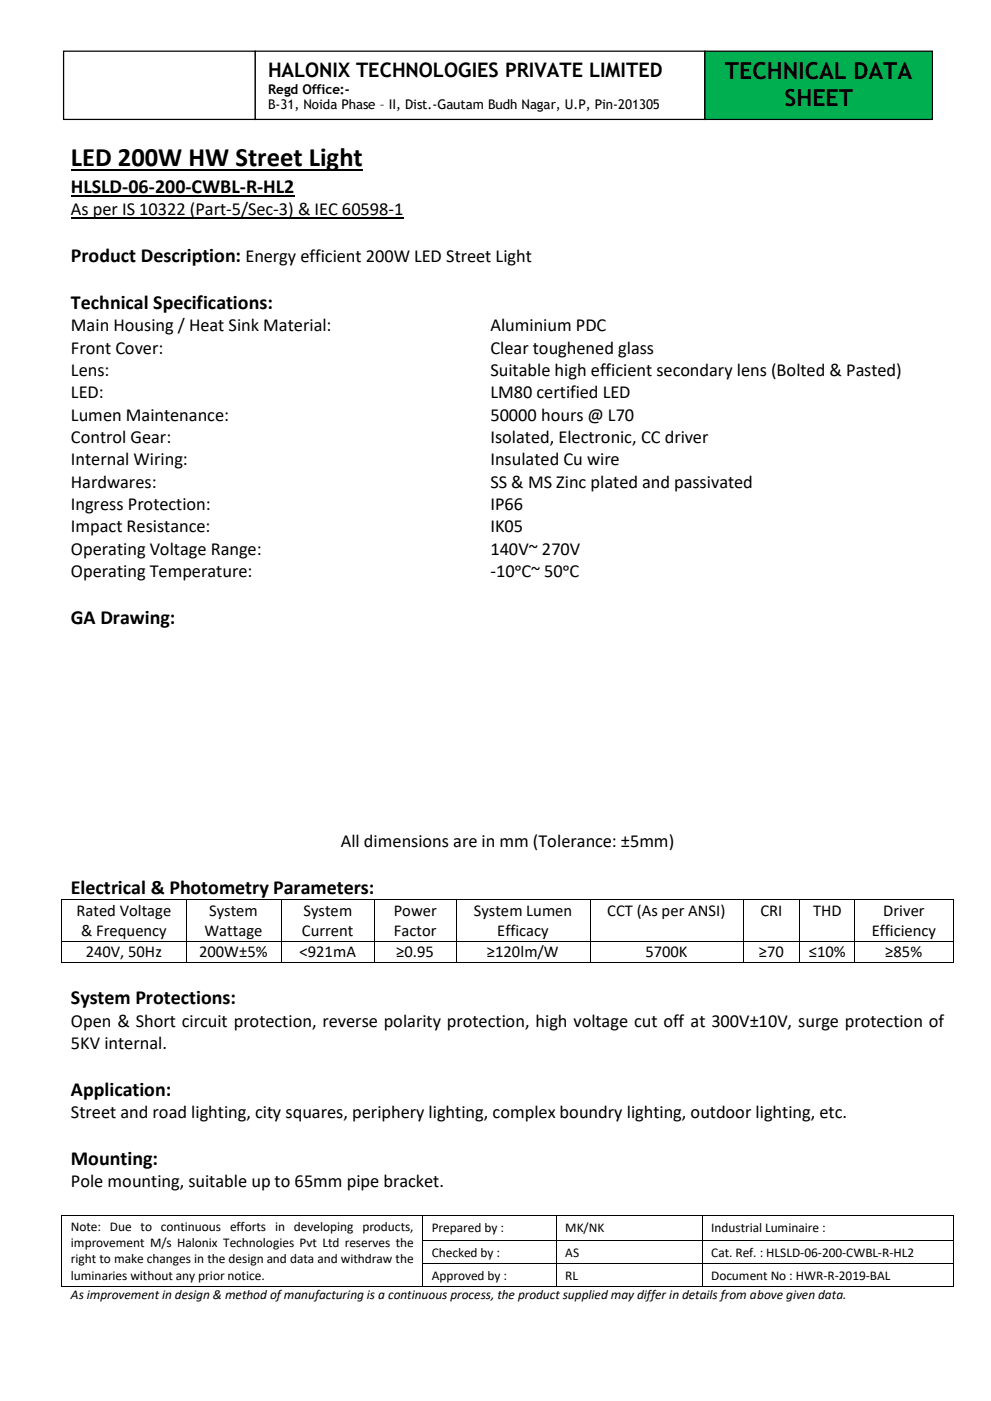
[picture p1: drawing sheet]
<svg xmlns="http://www.w3.org/2000/svg" width="210mm" height="297mm" viewBox="0 0 210 297" stroke-linecap="round" stroke-linejoin="round" font-family="sans-serif">
<defs><g id="words">
<text font-size="5.6" x="15" y="35.3">LED 200W HW Street Light</text>
<g font-size="5">
<text x="153.7" y="16.7">TECHNICAL DATA</text>
<text x="166.3" y="22.4">SHEET</text>
</g>
<g font-size="4.2">
<text x="56.8" y="16.3">HALONIX TECHNOLOGIES PRIVATE LIMITED</text>
<text x="15" y="40.9">HLSLD-06-200-CWBL-R-HL2</text>
<text x="15" y="55.5">Product Description: Energy efficient 200W LED Street Light</text>
<text x="15" y="65.4">Technical Specifications:</text>
<text x="15" y="132.2">GA Drawing:</text>
<text x="15" y="189.5">Electrical &amp; Photometry Parameters:</text>
<text x="15" y="212.8">System Protections:</text>
<text x="15" y="232.2">Application:</text>
<text x="15" y="246.8">Mounting:</text>
</g>
<g font-size="3.9">
<text x="15" y="45.6">As per IS 10322 (Part-5/Sec-3) &amp; IEC 60598-1</text>
<text x="15" y="70.2">Main Housing / Heat Sink Material:</text>
<text x="103.9" y="70.2">Aluminium PDC</text>
<text x="15" y="74.9">Front Cover:</text>
<text x="103.9" y="74.9">Clear toughened glass</text>
<text x="15" y="79.7">Lens:</text>
<text x="103.9" y="79.7">Suitable high efficient secondary lens (Bolted &amp; Pasted)</text>
<text x="15" y="84.4">LED:</text>
<text x="15" y="89.2">Lumen Maintenance:</text>
<text x="103.9" y="84.4">LM80 certified LED</text>
<text x="103.9" y="89.2">50000 hours @ L70</text>
<text x="15" y="93.9">Control Gear:</text>
<text x="103.9" y="93.9">Isolated, Electronic, CC driver</text>
<text x="15" y="98.6">Internal Wiring:</text>
<text x="103.9" y="98.6">Insulated Cu wire</text>
<text x="15" y="103.4">Hardwares:</text>
<text x="103.9" y="103.4">SS &amp; MS Zinc plated and passivated</text>
<text x="15" y="108.1">Ingress Protection:</text>
<text x="15" y="112.8">Impact Resistance:</text>
<text x="103.9" y="108.1">IP66</text>
<text x="103.9" y="112.8">IK05</text>
<text x="15" y="117.6">Operating Voltage Range:</text>
<text x="103.9" y="117.6">140V~ 270V</text>
<text x="15" y="122.3">Operating Temperature:</text>
<text x="103.9" y="122.3">-10ᵒC~ 50ᵒC</text>
<text x="72.2" y="179.6">All dimensions are in mm (Tolerance: ±5mm)</text>
<text x="15" y="217.6">Open &amp; Short circuit protection, reverse polarity protection, high voltage cut off at 300V±10V, surge protection of</text>
<text x="15" y="222.3">5KV internal.</text>
<text x="15" y="237">Street and road lighting, city squares, periphery lighting, complex boundry lighting, outdoor lighting, etc.</text>
<text x="15" y="251.6">Pole mounting, suitable up to 65mm pipe bracket.</text>
</g>
<g font-size="3.5">
<text x="16.2" y="194.1">Rated Voltage</text>
<text x="44.3" y="194.1">System</text>
<text x="64.3" y="194.1">System</text>
<text x="83.5" y="194.1">Power</text>
<text x="100.4" y="194.1">System Lumen</text>
<text x="128.7" y="194.1">CCT (As per ANSI)</text>
<text x="161.2" y="194.1">CRI</text>
<text x="172.3" y="194.1">THD</text>
<text x="187.2" y="194.1">Driver</text>
<text x="17.2" y="198.4">&amp; Frequency</text>
<text x="18.2" y="202.9">240V, 50Hz</text>
<text x="42.2" y="202.9">200W±5%</text>
<text x="43.4" y="198.4">Wattage</text>
<text x="63.5" y="202.9">&lt;921mA</text>
<text x="64" y="198.4">Current</text>
<text x="83.5" y="198.4">Factor</text>
<text x="84" y="202.9">≥0.95</text>
<text x="103.2" y="202.9">≥120lm/W</text>
<text x="105.4" y="198.4">Efficacy</text>
<text x="136.8" y="202.9">5700K</text>
<text x="160.9" y="202.9">≥70</text>
<text x="171.4" y="202.9">≤10%</text>
<text x="184.8" y="198.4">Efficiency</text>
<text x="187.7" y="202.9">≥85%</text>
</g>
<g font-size="2.8">
<text x="56.8" y="19.9">Regd Office:-</text>
<text x="56.8" y="23.2">B-31, Noida Phase – II, Dist.-Gautam Budh Nagar, U.P, Pin-201305</text>
<text x="15" y="260.9">Note: Due to continuous efforts in developing products,</text>
<text x="91.5" y="261.2">Prepared by :</text>
<text x="119.8" y="261.2">MK/NK</text>
<text x="150.7" y="261.2">Industrial Luminaire :</text>
<text x="15" y="264.3">improvement M/s Halonix Technologies Pvt Ltd reserves the</text>
<text x="15" y="267.7">right to make changes in the design and data and withdraw the</text>
<text x="91.5" y="266.4">Checked by :</text>
<text x="119.8" y="266.4">AS</text>
<text x="150.7" y="266.4">Cat. Ref. : HLSLD-06-200-CWBL-R-HL2</text>
<text x="15" y="271.2">luminaries without any prior notice.</text>
<text x="15" y="275.4">As improvement in design &amp; method of manufacturing is a continuous process, the product supplied may differ in details from above given data.</text>
<text x="91.5" y="271.2">Approved by :</text>
<text x="119.8" y="271.2">RL</text>
<text x="150.7" y="271.2">Document No : HWR-R-2019-BAL</text>
</g>
</g></defs>
<path d="M15 36.1h61.9" fill="none" stroke="#000" stroke-width=".38"/>
<path d="M15 41.5h47.4" fill="none" stroke="#000" stroke-width=".3"/>
<path d="M15 46.2h70.5" fill="none" stroke="#000" stroke-width=".25"/>
<g fill="#000">
<path d="M13 190.6h.2v.2h-.2z" fill-rule="evenodd"/>
<path d="M13 190.6h.2v.2h-.2z" fill-rule="evenodd"/>
<path d="M13 199.4h.2v.1h-.2z" fill-rule="evenodd"/>
<path d="M39.4 190.6h.1v.2h-.1z" fill-rule="evenodd"/>
<path d="M39.4 199.4h.1v.1h-.1z" fill-rule="evenodd"/>
<path d="M59.5 190.6h.2v.2h-.2z" fill-rule="evenodd"/>
<path d="M59.5 199.4h.2v.1h-.2z" fill-rule="evenodd"/>
<path d="M79.3 190.6h.2v.2h-.2z" fill-rule="evenodd"/>
<path d="M79.3 199.4h.2v.1h-.2z" fill-rule="evenodd"/>
<path d="M96.6 190.6h.1v.2h-.1z" fill-rule="evenodd"/>
<path d="M96.6 199.4h.1v.1h-.1z" fill-rule="evenodd"/>
<path d="M125 190.6h.2v.2h-.2z" fill-rule="evenodd"/>
<path d="M125 199.4h.2v.1h-.2z" fill-rule="evenodd"/>
<path d="M157.5 190.6h.2v.2h-.2z" fill-rule="evenodd"/>
<path d="M157.5 199.4h.2v.1h-.2z" fill-rule="evenodd"/>
<path d="M169.5 190.6h.1v.2h-.1z" fill-rule="evenodd"/>
<path d="M169.5 199.4h.1v.1h-.1z" fill-rule="evenodd"/>
<path d="M181.1 190.6h.2v.2h-.2z" fill-rule="evenodd"/>
<path d="M181.1 199.4h.2v.1h-.2z" fill-rule="evenodd"/>
<path d="M201.9 190.6h.2v.2h-.2z" fill-rule="evenodd"/>
<path d="M201.9 190.6h.2v.2h-.2z" fill-rule="evenodd"/>
<path d="M201.9 199.4h.2v.1h-.2z" fill-rule="evenodd"/>
<path d="M13 203.9h.2v.1h-.2z" fill-rule="evenodd"/>
<path d="M13 203.9h.2v.1h-.2z" fill-rule="evenodd"/>
<path d="M39.4 203.9h.1v.1h-.1z" fill-rule="evenodd"/>
<path d="M59.5 203.9h.2v.1h-.2z" fill-rule="evenodd"/>
<path d="M79.3 203.9h.2v.1h-.2z" fill-rule="evenodd"/>
<path d="M96.6 203.9h.1v.1h-.1z" fill-rule="evenodd"/>
<path d="M125 203.9h.2v.1h-.2z" fill-rule="evenodd"/>
<path d="M157.5 203.9h.2v.1h-.2z" fill-rule="evenodd"/>
<path d="M169.5 203.9h.1v.1h-.1z" fill-rule="evenodd"/>
<path d="M181.1 203.9h.2v.1h-.2z" fill-rule="evenodd"/>
<path d="M201.9 203.9h.2v.1h-.2z" fill-rule="evenodd"/>
<path d="M201.9 203.9h.2v.1h-.2z" fill-rule="evenodd"/>
<path d="M13 257.5h.2v.1h-.2z" fill-rule="evenodd"/>
<path d="M13 257.5h.2v.1h-.2z" fill-rule="evenodd"/>
<path d="M89.6 257.5h.1v.1h-.1z" fill-rule="evenodd"/>
<path d="M117.9 257.5h.2v.1h-.2z" fill-rule="evenodd"/>
<path d="M148.8 257.5h.1v.1h-.1z" fill-rule="evenodd"/>
<path d="M201.9 257.5h.2v.1h-.2z" fill-rule="evenodd"/>
<path d="M201.9 257.5h.2v.1h-.2z" fill-rule="evenodd"/>
<path d="M13 262.8h.2v.2h-.2z" fill-rule="evenodd"/>
<path d="M13 267.7h.2v.2h-.2z" fill-rule="evenodd"/>
<path d="M13 272.5h.2v.2h-.2z" fill-rule="evenodd"/>
<path d="M13 272.5h.2v.2h-.2z" fill-rule="evenodd"/>
<path d="M89.6 262.8h.1v.2h-.1z" fill-rule="evenodd"/>
<path d="M89.6 267.7h.1v.2h-.1z" fill-rule="evenodd"/>
<path d="M89.6 272.5h.1v.2h-.1z" fill-rule="evenodd"/>
<path d="M117.9 262.8h.2v.2h-.2z" fill-rule="evenodd"/>
<path d="M117.9 267.7h.2v.2h-.2z" fill-rule="evenodd"/>
<path d="M117.9 272.5h.2v.2h-.2z" fill-rule="evenodd"/>
<path d="M148.8 262.8h.1v.2h-.1z" fill-rule="evenodd"/>
<path d="M148.8 267.7h.1v.2h-.1z" fill-rule="evenodd"/>
<path d="M148.8 272.5h.1v.2h-.1z" fill-rule="evenodd"/>
<path d="M201.9 262.8h.2v.2h-.2z" fill-rule="evenodd"/>
<path d="M201.9 267.7h.2v.2h-.2z" fill-rule="evenodd"/>
<path d="M201.9 272.5h.2v.2h-.2z" fill-rule="evenodd"/>
<path d="M201.9 272.5h.2v.2h-.2z" fill-rule="evenodd"/>
</g>
<g fill="none" stroke="#000" stroke-width=".21">
<path d="M13.1 190.8v8.6M13.1 199.5v4.4M13.2 190.7h26.2M13.2 199.5h26.2M39.5 190.8v8.6M39.5 199.5v4.4M39.5 190.7h20M39.5 199.5h20M59.6 190.8v8.6M59.6 199.5v4.4M59.7 190.7h19.6M59.7 199.5h19.6"/>
<path d="M79.4 190.8v8.6M79.4 199.5v4.4M79.5 190.7h17.1M79.5 199.5h17.1M96.7 190.8v8.6M96.7 199.5v4.4M96.7 190.7h28.3M96.7 199.5h28.3M125.1 190.8v8.6M125.1 199.5v4.4M125.2 190.7h32.3M125.2 199.5h32.3"/>
<path d="M157.6 190.8v8.6M157.6 199.5v4.4M157.7 190.7h11.8M157.7 199.5h11.8M169.5 190.8v8.6M169.5 199.5v4.4M169.6 190.7h11.5M169.6 199.5h11.5M181.2 190.8v8.6M181.2 199.5v4.4M181.3 190.7h20.6M181.3 199.5h20.6"/>
<path d="M202 190.8v8.6M202 199.5v4.4M13.2 203.9h26.2M39.5 203.9h20M59.7 203.9h19.6M79.5 203.9h17.1M96.7 203.9h28.3M125.2 203.9h32.3M157.7 203.9h11.8M169.6 203.9h11.5M181.3 203.9h20.6M13.1 257.6v5.2"/>
<path d="M13.2 257.5h76.4M89.6 257.6v5.2M89.7 257.5h28.2M118 257.6v5.2M118.1 257.5h30.7M148.8 257.6v5.2M148.9 257.5h53M202 257.6v5.2M13.1 263v4.7M13.1 267.9v4.6M13.2 272.6h76.4M89.6 263v4.7"/>
<path d="M89.6 267.9v4.6M89.7 262.9h28.2M89.7 267.8h28.2M89.7 272.6h28.2M118 263v4.7M118 267.9v4.6M118.1 262.9h30.7M118.1 267.8h30.7M118.1 272.6h30.7M148.8 263v4.7M148.8 267.9v4.6M148.9 262.9h53"/>
<path d="M148.9 267.8h53M148.9 272.6h53M202 263v4.7M202 267.9v4.6"/>
</g>
<path d="M149.4 10.8h48.2v14.5h-48.2z" fill-rule="evenodd" fill="#00b050"/>
<path d="M149.4 10.8h48.2v14.5h-48.2z" fill="none" stroke="#000" stroke-width=".26"/>
<path d="M13.5 10.8h40.6v14.5h-40.6z" fill-rule="evenodd" fill="#fff"/>
<path d="M13.5 10.8h40.6v14.5h-40.6z" fill="none" stroke="#000" stroke-width=".26"/>
<path d="M54.1 10.8h95.3v14.5h-95.3z" fill-rule="evenodd" fill="#fff"/>
<path d="M54.1 10.8h95.3v14.5h-95.3z" fill="none" stroke="#000" stroke-width=".26"/>
<use href="#words"/>
</svg>
